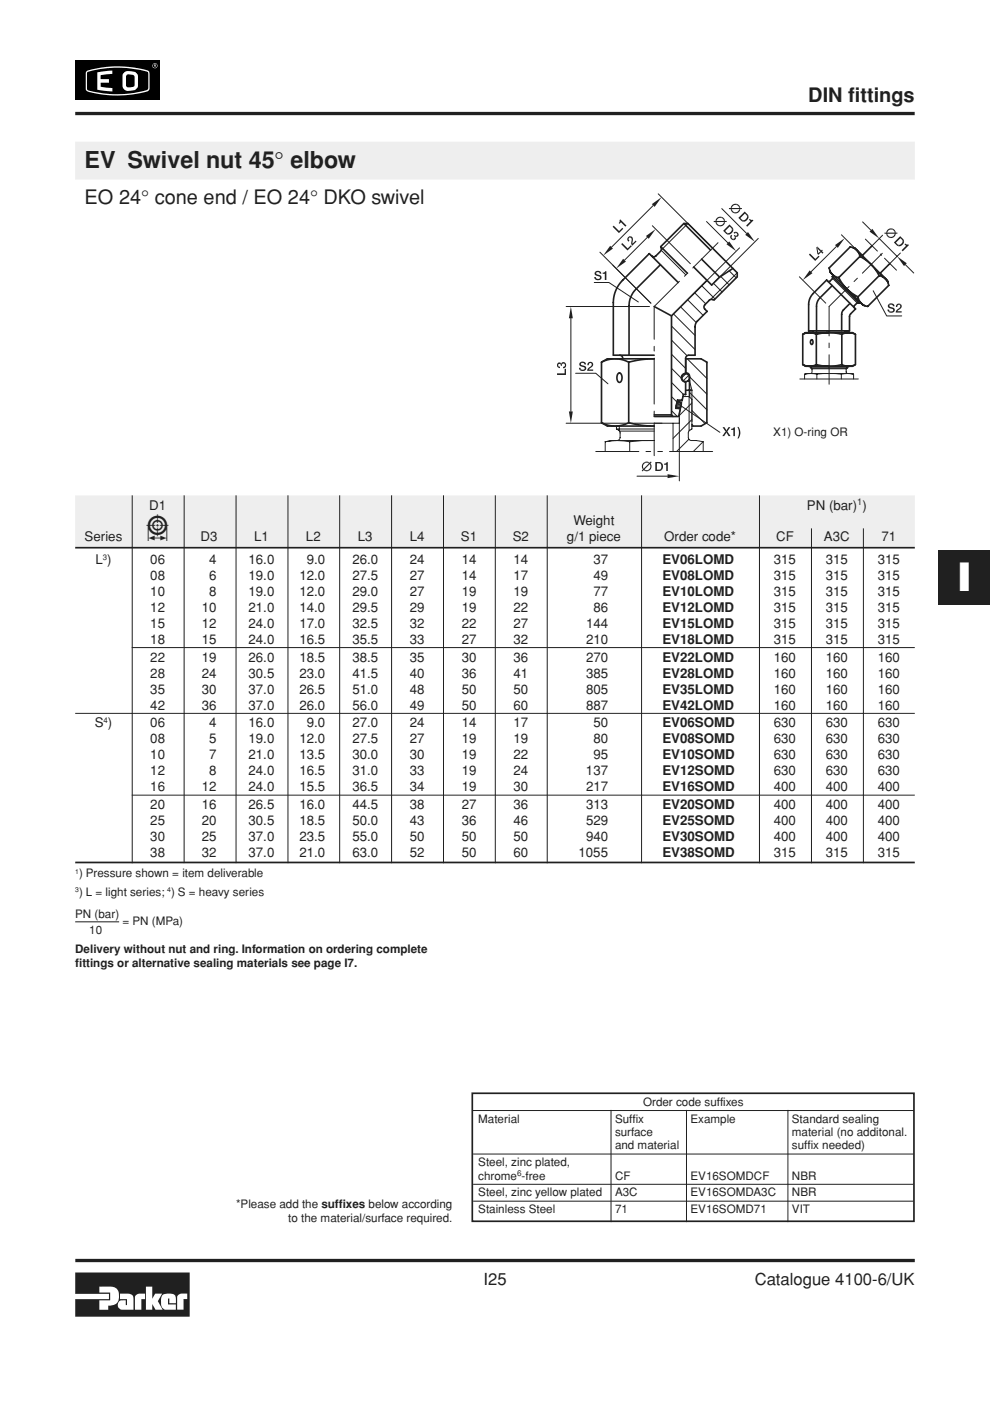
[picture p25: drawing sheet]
<svg xmlns="http://www.w3.org/2000/svg" width="210mm" height="297mm" viewBox="0 0 210 297" stroke-linecap="round" stroke-linejoin="round" font-family="sans-serif">
<defs><g id="words">
<text font-size="8.5" fill="#fff" x="203.1" y="125.2">I</text>
<text font-size="7.1" fill="#231f20" x="31" y="114.8">5</text>
<text font-size="4.9" fill="#231f20" x="17.9" y="35.6">EV Swivel nut 45° elbow</text>
<g font-size="4.2" fill="#231f20">
<text x="171.4" y="21.6">DIN fittings</text>
<text x="17.9" y="43.3">EO 24° cone end / EO 24° DKO swivel</text>
</g>
<g font-size="3.5" fill="#231f20">
<text x="102.5" y="272.4">I25</text>
<text x="160" y="272.4">Catalogue 4100-6/UK</text>
</g>
<g font-size="2.8" fill="#231f20">
<text x="31.6" y="108">D1</text>
<text x="121.6" y="111.4">Weight</text>
<text x="171.1" y="108">PN (bar) )</text>
<text x="17.9" y="114.8">Series</text>
<text x="20.2" y="119.6">L )</text>
<text x="31.9" y="119.6">06</text>
<text x="42.5" y="114.8">D3</text>
<text x="44.4" y="119.6">4</text>
<text x="52.7" y="119.6">16.0</text>
<text x="53.9" y="114.8">L1</text>
<text x="64.9" y="114.8">L2</text>
<text x="65" y="119.6">9.0</text>
<text x="74.7" y="119.6">26.0</text>
<text x="75.9" y="114.8">L3</text>
<text x="86.9" y="114.8">L4</text>
<text x="86.9" y="119.6">24</text>
<text x="97.7" y="114.8">S1</text>
<text x="97.9" y="119.6">14</text>
<text x="108.7" y="114.8">S2</text>
<text x="108.9" y="119.6">14</text>
<text x="120.2" y="114.8">g/1 piece</text>
<text x="125.8" y="119.6">37</text>
<text x="140.4" y="119.6">EV06LOMD</text>
<text x="140.8" y="114.8">Order code*</text>
<text x="164.1" y="119.6">315</text>
<text x="164.6" y="114.8">CF</text>
<text x="174.7" y="114.8">A3C</text>
<text x="175.1" y="119.6">315</text>
<text x="186.1" y="119.6">315</text>
<text x="186.9" y="114.8">71</text>
<text x="31.9" y="123">08</text>
<text x="44.4" y="123">6</text>
<text x="52.7" y="123">19.0</text>
<text x="63.5" y="123">12.0</text>
<text x="74.7" y="123">27.5</text>
<text x="86.9" y="123">27</text>
<text x="97.9" y="123">14</text>
<text x="108.9" y="123">17</text>
<text x="125.8" y="123">49</text>
<text x="140.4" y="123">EV08LOMD</text>
<text x="164.1" y="123">315</text>
<text x="175.1" y="123">315</text>
<text x="186.1" y="123">315</text>
<text x="31.9" y="129.7">12</text>
<text x="31.9" y="126.3">10</text>
<text x="42.8" y="129.7">10</text>
<text x="44.4" y="126.3">8</text>
<text x="52.7" y="129.7">21.0</text>
<text x="52.7" y="126.3">19.0</text>
<text x="63.5" y="129.7">14.0</text>
<text x="63.5" y="126.3">12.0</text>
<text x="74.7" y="126.3">29.0</text>
<text x="74.7" y="129.7">29.5</text>
<text x="86.9" y="126.3">27</text>
<text x="86.9" y="129.7">29</text>
<text x="97.9" y="126.3">19</text>
<text x="97.9" y="129.7">19</text>
<text x="108.9" y="126.3">19</text>
<text x="108.9" y="129.7">22</text>
<text x="125.8" y="126.3">77</text>
<text x="125.8" y="129.7">86</text>
<text x="140.4" y="129.7">EV12LOMD</text>
<text x="140.4" y="126.3">EV10LOMD</text>
<text x="164.1" y="129.7">315</text>
<text x="164.1" y="126.3">315</text>
<text x="175.1" y="129.7">315</text>
<text x="175.1" y="126.3">315</text>
<text x="186.1" y="129.7">315</text>
<text x="186.1" y="126.3">315</text>
<text x="31.9" y="133.1">15</text>
<text x="31.9" y="136.5">18</text>
<text x="42.8" y="133.1">12</text>
<text x="42.8" y="136.5">15</text>
<text x="52.7" y="133.1">24.0</text>
<text x="52.7" y="136.5">24.0</text>
<text x="63.5" y="133.1">17.0</text>
<text x="63.5" y="136.5">16.5</text>
<text x="74.7" y="133.1">32.5</text>
<text x="74.7" y="136.5">35.5</text>
<text x="86.9" y="133.1">32</text>
<text x="86.9" y="136.5">33</text>
<text x="97.9" y="133.1">22</text>
<text x="97.9" y="136.5">27</text>
<text x="108.9" y="133.1">27</text>
<text x="108.9" y="136.5">32</text>
<text x="124.2" y="133.1">144</text>
<text x="124.2" y="136.5">210</text>
<text x="140.4" y="133.1">EV15LOMD</text>
<text x="140.4" y="136.5">EV18LOMD</text>
<text x="164.1" y="133.1">315</text>
<text x="164.1" y="136.5">315</text>
<text x="175.1" y="133.1">315</text>
<text x="175.1" y="136.5">315</text>
<text x="186.1" y="133.1">315</text>
<text x="186.1" y="136.5">315</text>
<text x="31.9" y="143.7">28</text>
<text x="31.9" y="140.3">22</text>
<text x="42.8" y="143.7">24</text>
<text x="42.8" y="140.3">19</text>
<text x="52.7" y="143.7">30.5</text>
<text x="52.7" y="140.3">26.0</text>
<text x="63.5" y="143.7">23.0</text>
<text x="63.5" y="140.3">18.5</text>
<text x="74.7" y="143.7">41.5</text>
<text x="74.7" y="140.3">38.5</text>
<text x="86.9" y="143.7">40</text>
<text x="86.9" y="140.3">35</text>
<text x="97.9" y="143.7">36</text>
<text x="97.9" y="140.3">30</text>
<text x="108.9" y="140.3">36</text>
<text x="108.9" y="143.7">41</text>
<text x="124.2" y="143.7">385</text>
<text x="124.2" y="140.3">270</text>
<text x="140.4" y="140.3">EV22LOMD</text>
<text x="140.4" y="143.7">EV28LOMD</text>
<text x="164.1" y="143.7">160</text>
<text x="164.1" y="140.3">160</text>
<text x="175.1" y="143.7">160</text>
<text x="175.1" y="140.3">160</text>
<text x="186.1" y="143.7">160</text>
<text x="186.1" y="140.3">160</text>
<text x="31.9" y="147.1">35</text>
<text x="42.8" y="147.1">30</text>
<text x="52.7" y="147.1">37.0</text>
<text x="63.5" y="147.1">26.5</text>
<text x="74.7" y="147.1">51.0</text>
<text x="86.9" y="147.1">48</text>
<text x="97.9" y="147.1">50</text>
<text x="108.9" y="147.1">50</text>
<text x="124.2" y="147.1">805</text>
<text x="140.4" y="147.1">EV35LOMD</text>
<text x="164.1" y="147.1">160</text>
<text x="175.1" y="147.1">160</text>
<text x="186.1" y="147.1">160</text>
<text x="20.1" y="154.2">S )</text>
<text x="31.9" y="150.4">42</text>
<text x="31.9" y="154.2">06</text>
<text x="42.8" y="150.4">36</text>
<text x="44.4" y="154.2">4</text>
<text x="52.7" y="150.4">37.0</text>
<text x="52.7" y="154.2">16.0</text>
<text x="63.5" y="150.4">26.0</text>
<text x="65" y="154.2">9.0</text>
<text x="74.7" y="150.4">56.0</text>
<text x="74.7" y="154.2">27.0</text>
<text x="86.9" y="154.2">24</text>
<text x="86.9" y="150.4">49</text>
<text x="97.9" y="154.2">14</text>
<text x="97.9" y="150.4">50</text>
<text x="108.9" y="154.2">17</text>
<text x="108.9" y="150.4">60</text>
<text x="124.2" y="150.4">887</text>
<text x="125.8" y="154.2">50</text>
<text x="140.4" y="150.4">EV42LOMD</text>
<text x="140.4" y="154.2">EV06SOMD</text>
<text x="164.1" y="150.4">160</text>
<text x="164.1" y="154.2">630</text>
<text x="175.1" y="150.4">160</text>
<text x="175.1" y="154.2">630</text>
<text x="186.1" y="150.4">160</text>
<text x="186.1" y="154.2">630</text>
<text x="31.9" y="161">10</text>
<text x="31.9" y="157.6">08</text>
<text x="44.4" y="161">7</text>
<text x="44.4" y="157.6">5</text>
<text x="52.7" y="161">21.0</text>
<text x="52.7" y="157.6">19.0</text>
<text x="63.5" y="161">13.5</text>
<text x="63.5" y="157.6">12.0</text>
<text x="74.7" y="161">30.0</text>
<text x="74.7" y="157.6">27.5</text>
<text x="86.9" y="161">30</text>
<text x="86.9" y="157.6">27</text>
<text x="97.9" y="161">19</text>
<text x="97.9" y="157.6">19</text>
<text x="108.9" y="157.6">19</text>
<text x="108.9" y="161">22</text>
<text x="125.8" y="157.6">80</text>
<text x="125.8" y="161">95</text>
<text x="140.4" y="157.6">EV08SOMD</text>
<text x="140.4" y="161">EV10SOMD</text>
<text x="164.1" y="161">630</text>
<text x="164.1" y="157.6">630</text>
<text x="175.1" y="161">630</text>
<text x="175.1" y="157.6">630</text>
<text x="186.1" y="161">630</text>
<text x="186.1" y="157.6">630</text>
<text x="31.9" y="164.4">12</text>
<text x="31.9" y="167.8">16</text>
<text x="42.8" y="167.8">12</text>
<text x="44.4" y="164.4">8</text>
<text x="52.7" y="167.8">24.0</text>
<text x="52.7" y="164.4">24.0</text>
<text x="63.5" y="167.8">15.5</text>
<text x="63.5" y="164.4">16.5</text>
<text x="74.7" y="164.4">31.0</text>
<text x="74.7" y="167.8">36.5</text>
<text x="86.9" y="164.4">33</text>
<text x="86.9" y="167.8">34</text>
<text x="97.9" y="164.4">19</text>
<text x="97.9" y="167.8">19</text>
<text x="108.9" y="164.4">24</text>
<text x="108.9" y="167.8">30</text>
<text x="124.2" y="164.4">137</text>
<text x="124.2" y="167.8">217</text>
<text x="140.4" y="164.4">EV12SOMD</text>
<text x="140.4" y="167.8">EV16SOMD</text>
<text x="164.1" y="164.4">630</text>
<text x="164.1" y="167.8">400</text>
<text x="175.1" y="164.4">630</text>
<text x="175.1" y="167.8">400</text>
<text x="186.1" y="164.4">630</text>
<text x="186.1" y="167.8">400</text>
<text x="31.9" y="171.6">20</text>
<text x="42.8" y="171.6">16</text>
<text x="52.7" y="171.6">26.5</text>
<text x="63.5" y="171.6">16.0</text>
<text x="74.7" y="171.6">44.5</text>
<text x="86.9" y="171.6">38</text>
<text x="97.9" y="171.6">27</text>
<text x="108.9" y="171.6">36</text>
<text x="124.2" y="171.6">313</text>
<text x="140.4" y="171.6">EV20SOMD</text>
<text x="164.1" y="171.6">400</text>
<text x="175.1" y="171.6">400</text>
<text x="186.1" y="171.6">400</text>
<text x="31.9" y="178.3">30</text>
<text x="31.9" y="175">25</text>
<text x="42.8" y="178.3">25</text>
<text x="42.8" y="175">20</text>
<text x="52.7" y="178.3">37.0</text>
<text x="52.7" y="175">30.5</text>
<text x="63.5" y="178.3">23.5</text>
<text x="63.5" y="175">18.5</text>
<text x="74.7" y="178.3">55.0</text>
<text x="74.7" y="175">50.0</text>
<text x="86.9" y="178.3">50</text>
<text x="86.9" y="175">43</text>
<text x="97.9" y="178.3">50</text>
<text x="97.9" y="175">36</text>
<text x="108.9" y="178.3">50</text>
<text x="108.9" y="175">46</text>
<text x="124.2" y="175">529</text>
<text x="124.2" y="178.3">940</text>
<text x="140.4" y="178.3">EV30SOMD</text>
<text x="140.4" y="175">EV25SOMD</text>
<text x="164.1" y="175">400</text>
<text x="164.1" y="178.3">400</text>
<text x="175.1" y="175">400</text>
<text x="175.1" y="178.3">400</text>
<text x="186.1" y="175">400</text>
<text x="186.1" y="178.3">400</text>
<text x="31.9" y="181.7">38</text>
<text x="42.8" y="181.7">32</text>
<text x="52.7" y="181.7">37.0</text>
<text x="63.5" y="181.7">21.0</text>
<text x="74.7" y="181.7">63.0</text>
<text x="86.9" y="181.7">52</text>
<text x="97.9" y="181.7">50</text>
<text x="108.9" y="181.7">60</text>
<text x="122.7" y="181.7">1055</text>
<text x="140.4" y="181.7">EV38SOMD</text>
<text x="164.1" y="181.7">315</text>
<text x="175.1" y="181.7">315</text>
<text x="186.1" y="181.7">315</text>
</g>
<g font-size="2.5" fill="#231f20">
<text x="163.9" y="92.5">X1) O-ring OR</text>
<text x="16.8" y="186">) Pressure shown = item deliverable</text>
<text x="16.8" y="190">) L = light series; ) S = heavy series</text>
<text x="15.9" y="194.5">PN (bar)</text>
<text x="26" y="196">= PN (MPa)</text>
<text x="15.9" y="202">Delivery without nut and ring. Information on ordering complete</text>
<text x="18.9" y="198">10</text>
<text x="15.9" y="205">fittings or alternative sealing materials see page I7.</text>
<text x="101.4" y="238">Material</text>
<text x="130.4" y="238">Suffix</text>
<text x="136.3" y="234.5">Order code suffixes</text>
<text x="146.4" y="238">Example</text>
<text x="167.9" y="238">Standard sealing</text>
<text x="130.4" y="243.7">and material</text>
<text x="130.4" y="240.8">surface</text>
<text x="167.9" y="240.8">material (no additonal.</text>
<text x="167.9" y="243.7">suffix needed)</text>
<text x="101.4" y="247.3">Steel, zinc plated,</text>
<text x="101.4" y="250.1">chrome -free</text>
<text x="130.4" y="250.1">CF</text>
<text x="146.4" y="250.1">EV16SOMDCF</text>
<text x="167.9" y="250.1">NBR</text>
<text x="50" y="256.1">*Please add the suffixes below according</text>
<text x="101.4" y="253.7">Steel, zinc yellow plated</text>
<text x="101.4" y="257.3">Stainless Steel</text>
<text x="130.4" y="253.7">A3C</text>
<text x="130.4" y="257.3">71</text>
<text x="146.4" y="257.3">EV16SOMD71</text>
<text x="146.4" y="253.7">EV16SOMDA3C</text>
<text x="167.9" y="257.3">VIT</text>
<text x="167.9" y="253.7">NBR</text>
<text x="61.1" y="259.1">to the material/surface required.</text>
</g>
<text font-size="2" fill="#231f20" x="181.7" y="107.1">1</text>
<g font-size="1.7" fill="#231f20">
<text x="21.8" y="118.6">3</text>
<text x="22" y="153.3">4</text>
<text x="109.6" y="249.3">6</text>
</g>
<g font-size="1.4" fill="#231f20">
<text x="15.9" y="185.2">1</text>
<text x="15.9" y="189.2">3</text>
<text x="35.5" y="189.2">4</text>
</g>
</g></defs>
<path d="M208.9 11.1h1.1M208.9 285.9h1.1" fill="none" stroke="#000" stroke-width=".21"/>
<g fill="#fff">
<path d="M206 9.6h3.9v3h-3.9z"/>
<path d="M206 284.5h3.9v3h-3.9z"/>
<path d="M204.2 288.5h5.7v7h-5.7z"/>
<path d="M204.2 1.6h5.7v7h-5.7z"/>
</g>
<path d="M16 12.9h18v8.3h-18z" fill="#000"/>
<circle cx="32.9" cy="13.9" r=".54" fill="#fff"/>
<circle cx="32.9" cy="13.9" r=".46" fill="#000"/>
<path d="M32.6 13.7l.5 .1v.4l-.4-.2-.1 .2z" fill="#fff"/>
<path d="M32.7 13.8l.3 .1h-.3z" fill="#000"/>
<path d="M18.4 15.1a21.9 21.9 0 0 1 13.1 0l.2 .7-.1 3.3a6.5 6.5 0 0 1-3.5 .9 20.9 20.9 0 0 1-9.8-.8l-.1-.3v-3.5z" fill="#fff"/>
<path d="M18.5 15.3a22 22 0 0 1 12.8 0l.1 .3v3.3a19.8 19.8 0 0 1-9 .9h-.6a7.4 7.4 0 0 1-3.3-.9z" fill="#000"/>
<g fill="#fff">
<path d="M20.6 15.3l3.2-.3v.7l-2.5 .3v.8h1.8v.7h-1.8v.9l2.5 .3v.7l-3.2-.4z"/>
<path d="M26.2 15.5a2.43 2.43 0 0 1 2.9 .2l.2 .5-.2 2.4a2.34 2.34 0 0 1-2.9 .2l-.2-.5v-2.3z"/>
</g>
<path d="M26.8 15.9l.5-.1a1 1 0 0 1 1.2 .5v1.7a1.21 1.21 0 0 1-1.6 .4l-.2-.3z" fill="#000"/>
<path d="M15.9 269.8h24.3v9.4h-24.3v-3.8h7.2v-1.1h-7.2z" fill="#231f20"/>
<g fill="#fff">
<path d="M21.1 272.8h1.9a1.8 1.8 0 0 1 2.2 2.1 1.85 1.85 0 0 1-2.3 1.9v.9h-1.8v-2h2.3v-1.7h-2.3z"/>
<path d="M30.9 272.8h1.4v2.6l.6-1.1h1.5l-.9 1.6 1 1.8h-1.5l-.7-1.2v1.2h-1.4z"/>
<path d="M34.4 274.6a2.29 2.29 0 0 1 2.8 .2l.1 1.5h-1.4v-1h-.3v1.3h1.7v1.1l-2.5-.1a2.51 2.51 0 0 1-.4-3z"/>
<path d="M28.7 274.7l.9-.4h1.1v1.1h-.7v2.3h-1.4v-2.7z"/>
<path d="M25.4 274.3a3.5 3.5 0 0 1 2.8 .5l.1 2.9h-2.6a1.07 1.07 0 0 1-.7-1.4 1.07 1.07 0 0 1 1.5-.6h.2v1h.2v-1.3h-1.5z"/>
<path d="M37.7 274.7l.8-.4h1.2v1.1h-.8v2.3h-1.3v-2.7z"/>
</g>
<path d="M198.9 116.7h11v11.6h-11z" fill="#231f20"/>
<path d="M15.9 24.1h178M16 267.3h178" fill="none" stroke="#231f20" stroke-width=".7" stroke-linecap="butt"/>
<path d="M169.5 58.7l5.6 5.6M177.3 52.3l-5.3 5.3M178.4 49.8l5.6 5.6" fill="none" stroke="#231f20" stroke-width=".21"/>
<g fill="#231f20">
<path d="M171.7 57.3l.6 .6-2.1 1.5z"/>
<path d="M177 52l2.1-1.5-1.5 2z"/>
<path d="M171.7 53.8l1.2 1.1 .7-.7 .2 .2-1 .9-1.3-1.3z" fill-rule="evenodd"/>
<path d="M173.1 52.5l.2-.2 .2 1.4 .8-.8 .2 .2-.2 .2 .3 .3-.2 .2-.3-.3-.6 .5-.2-.2z" fill-rule="evenodd"/>
<path d="M173.3 52.3l.8 .8-.6 .6 .4-.4-.6-.6z" fill-rule="evenodd"/>
</g>
<g fill="none" stroke="#231f20" stroke-width=".21">
<path d="M176.9 58.6l-.4 .4 5.3 5.2 .4-.4M181.8 59l-.7 .7M182.9 47l1.8 1.8M183.5 50.7l2.5 2.5M186.4 50.6l3.8 3.7M186.6 53.9l.3 .2M187.1 53.7l-4.3 4.2M187.1 49.9l-2.5 2.5M187.5 54.7l2.6 2.6M190.9 53.6l-2.6 2.6M192 56.1l1.7 1.8M170.6 79.3l1.3-.1 1.3 .1"/>
<path d="M171.8 77.7v.3l.4 .4v.5l-.4 .3M171.8 78h8M172.1 77.7v.5h7.4v-.5M173.2 79.3v1.1M175.8 79.2l-2.6 .1M175.8 79.2h-4.5l-.7 .1v1.1M175.8 79.2h4.4l.8 .1-1.3-.1-1.3 .1M175.8 79.2l2.6 .1v1.1M175.8 72.7v1M175.8 75.2v6.3M179.8 77.7v.3l-.4 .4v.5l.3 .3M180 60.8l-4.2 4.2v6.2"/>
<path d="M181 79.3v1.1M169.6 80.4h12.4"/>
</g>
<g fill="none" stroke="#231f20" stroke-width=".35">
<path d="M176 57.4a2.41 2.41 0 0 0 1.8 1.5M176.5 58.6l-.1 .5-.5 .6-.4-.1M176.5 58.6l5.6 5.7M176.7 58.4l-.2 .2M177.8 58.9l.8 1.2 .9 1.1M180.8 52.5a2.35 2.35 0 0 1 1.5 1.9M181.2 52.6l-.9-.3-4.5 4.5 .2 1 3.5 3.4M182.3 54.4l-4.5 4.5M184.9 52.1l-2.1 2.1-1.6-1.6 3.5 3.5-1.1-1-1.3-.7M186.4 58.5l-.8-1.3-.9-1.1 3.5 3.5M186.4 58.5a2.37 2.37 0 0 1 1.9 1.4M186.4 58.5l-4.5 4.4"/>
<path d="M188.7 55.9l-2.1 2.1 1.6 1.6 .2 .9-4.4 4.5-1-.3-3.5-3.5M170.2 77.3a3.1 3.1 0 0 0 2.9 0M170.2 70.9l.6-.4h10l.6 .4M172 72.1l.2-.1 .2 .4-.3 .6-.3-.3zM172.1 70.1l.3 .1 .1 .3M172.4 62.2l2.9-2.8 6.1 6.1-1.2 1.4-.1 3.2h-8.6v-5.5a3.4 3.4 0 0 1 .9-2.4zM173.1 77.3a10.4 10.4 0 0 0 5.4 0M173.1 70.9a10.5 10.5 0 0 1 5.4 0M173.1 70.9a3.1 3.1 0 0 0-2.9 0v6.4l.6 .4h10l.6-.4v-6.4M173.1 70.9v6.4M176.4 60.6l-2.5 2.6a2.48 2.48 0 0 0-.8 1.7v5.2M178.5 70.9a3.1 3.1 0 0 1 2.9 0"/>
<path d="M178.5 77.3a3.1 3.1 0 0 0 2.9 0M178.5 70.9v6.4M179.4 70.1l-.2 .1-.1 .3M179.5 61.2l1.2 1 1.2 .7M180.2 64.3l-1.4 1.4-.3 .6v3.8M181.9 62.9a2.41 2.41 0 0 0 1.5 1.9M182.1 64.3h-.4l-.5 .5v.5M182.4 64.1l-.3 .2"/>
</g>
<g fill="#231f20">
<path d="M184.4 49.1l.6-.6 1.4 2.1z"/>
<path d="M190.2 54.3l2.1 1.5-.6 .6z"/>
<path d="M187.9 49.6l.9 .9-.6-.3z" fill-rule="evenodd"/>
<path d="M188.4 50l.3 .2h.4l.4-.2 .2-.4 .2 .1-.2 .5-.6 .2-.3 .1z" fill-rule="evenodd"/>
<path d="M188.2 48.7l.8-.3 .5 .5a.78 .78 0 0 0-.8-.2 .78 .78 0 0 0-.6 .6l-.2-.1z" fill-rule="evenodd"/>
<path d="M189 48.4l.6 .3 .3 .6z" fill-rule="evenodd"/>
<path d="M187.5 49.3h.4v-.1l.2 .1h1.6l-.7-.9 .9 .9h.4v.3h-.4v.1l-.2-.1h-1.6l.7 .9-.9-.9h-.4z" fill-rule="evenodd"/>
<path d="M190 51.5l.2 .2a.68 .68 0 0 0 .9 0 .68 .68 0 0 0 0-1l.6 .6-.2 .5-.4 .3-.4 .1z" fill-rule="evenodd"/>
<path d="M189.5 51.4l1.4-1.3 .8 1v.1l-.8-.7-.9 1 .7 .7-.5-.1z" fill-rule="evenodd"/>
<path d="M191.8 51.8l.1-.2 .8 .4-1.3 1.3-.2-.2 .9-1z" fill-rule="evenodd"/>
</g>
<path d="M185.1 61.6l2.9 5.4h3.2" fill="none" stroke="#231f20" stroke-width=".21"/>
<g fill="#231f20">
<path d="M188.2 65.6h.3l.1 .3 .4 .1h-.7z" fill-rule="evenodd"/>
<path d="M188.3 64.6h.6a.28 .28 0 0 0-.3 .3 .28 .28 0 0 0 .3 .2l.2 .1a.61 .61 0 0 1 .6 .8 .61 .61 0 0 1-1 .3l-.4-.3h.9a.34 .34 0 0 0 .1-.5 .34 .34 0 0 0-.5-.1 .54 .54 0 0 1-.5-.2 .54 .54 0 0 1 0-.6z" fill-rule="evenodd"/>
<path d="M188.4 64.5a.76 .76 0 0 1 1.3 .4h-.4l-.2-.3z" fill-rule="evenodd"/>
<path d="M190.6 64.6h.5l.1 .5-.9 .9h.9v.3h-1.3l.2-.5 .7-.6a.35 .35 0 0 0 .1-.4 .35 .35 0 0 0-.3-.2z" fill-rule="evenodd"/>
<path d="M190.2 64.5l.5-.1 .4 .2h-.7l-.2 .5h-.3z" fill-rule="evenodd"/>
</g>
<g fill="none" stroke="#231f20" stroke-width=".21">
<path d="M144.1 59.6l-5.4 5.4v6.9M145.8 57.9l-.7 .7M145.9 47.4l-5.7 5.6M152.2 51.5l-5.3 5.3M156.3 57.8l-5.7 5.7M138.7 73.4v1M138.7 75.9v9.8M145.4 79.3l-.9 .8M145.7 76.1l4.2 4.1M146 79.6l-1.1 1.1M146.2 79.9l3.7 3.7M149.6 76.6l.3 .3"/>
<path d="M128.3 93.7l1.5-.3h8.9h-2.6l-2.6 .3M128.3 93.7a13.4 13.4 0 0 1 5.2 0M128.3 93.7v2M130.7 91l.7 .5 .1 1.2a.67 .67 0 0 1-.7 .7M130.7 90.3v.7M130.7 91h8M131.3 90.3v1M131.4 91.4h7.3M133.5 93.7v2M138.7 87.2v1M138.7 89.7v6.9M142.7 89.7v6"/>
<path d="M145.9 91.8v.9M146.1 80.5l-.3 .3M146.1 84.1h-1.3l-.8 3.6v2h-5.3M146.1 84.1l.6 .6v6.3l-.4 .2M146.1 84.1v7.2M146.2 80.7l.5 2v6.7M146.2 83.2l3.7 3.7M146.6 93.4l2.5 .3v2M146.7 87l2.8 2.8"/>
</g>
<g fill="none" stroke="#231f20" stroke-width=".35">
<path d="M145 47.4l-4.9 4.9M145.9 47.4l10.4 10.4v.9l-4.9 4.9M147.1 56.6l3.8 3.8 1.7-1.6 2.8-1.9M149.9 59.4l-7.5 7.6v21l.3 .3M130 75.3h8.7M131.1 79.2l.4-.1 .4 .6-.1 1-.4 .4-.4-.2-.2-.5v-.7zM131.4 75.3a.67 .67 0 0 1 .6 .8M133.3 76.8v12.8M138.7 76.1h-9.9l-1.3 .7v12.8l1.3 .7h9.9M145.4 79.1a.7 .7 0 0 1 .8 .6v4.5M145.4 76.1h3.2l1.3 .7v12.8l-1.3 .7h-1.9M146 75.3a.67 .67 0 0 0-.6 .7v3.2a.9 .9 0 0 0-.9 .9 .9 .9 0 0 0 .9 .9v2.6h-.5l-.3 1.2h-1l-.3 1.8h1l-.4 1.7h-5.2"/>
<path d="M138.7 88h3.7M143.4 86a.49 .49 0 0 0 .4 .6 .49 .49 0 0 0 .6-.4M143.6 85.3a.5 .5 0 0 1 .6-.1 .5 .5 0 0 1 .2 .5v.5a.49 .49 0 0 1-.6 .4 .49 .49 0 0 1-.4-.6zM145.4 82.7h1.3M145.9 80.7h.3M146.7 90l.2 .3"/>
<circle cx="145.4" cy="80.1" r=".83"/>
</g>
<g fill="#231f20">
<path d="M144.5 85.5l-.1 .7z"/>
<path d="M144.4 85.3v.9z"/>
<path d="M144.4 85.3l-.1 1.1z"/>
<path d="M144.2 85.2l.2 .1-.1 1.1z"/>
<path d="M144.2 85.2l.1 1.2-.2 .1z"/>
<path d="M144 85.2h.2l-.1 1.3z"/>
<path d="M144 85.2l.1 1.3-.2 .1z"/>
<path d="M143.7 85.2h.3l-.1 1.4z"/>
<path d="M143.7 85.2l.2 1.4-.2-.1z"/>
<path d="M143.6 85.3l.1-.1v1.3z"/>
<path d="M143.6 85.3l.1 1.2-.2-.1z"/>
<path d="M143.6 85.3l-.1 1.1z"/>
<path d="M143.5 85.5v.9z"/>
<path d="M143.5 85.5l-.1 .7z"/>
</g>
<path d="M138.1 54.2a.66 .66 0 0 0 1 0l1-1 .1-.4-.1-.5 5.6 5.6M140 56.1l-5.2 5.2a5 5 0 0 0-1.4 3.5v10.5M143.8 59.9l-6.1-6.1-5.7 5.6a6.7 6.7 0 0 0-2 4.8v11.1M145.9 47.4h-.9l5.7 5.6M148.8 54.9l3.8 3.9M138.7 76.1a20.5 20.5 0 0 0-5.4 .7 6.2 6.2 0 0 0-5.8 0M138.7 65l3.7 2M151.4 63.6l-.5-.1-.4 .1-1 1a.66 .66 0 0 0 0 .9l.4 .5-2.2 2.2-.3 .7v6.4h-1.4M127.5 89.6a6.2 6.2 0 0 0 5.8 0 20.5 20.5 0 0 0 5.4 .7" fill="none" stroke="#231f20" stroke-width=".35"/>
<g fill="none" stroke="#231f20" stroke-width=".21">
<path d="M140.2 53l5.2 5.3M149.8 47l4.5 4.5M152.8 58.6l1.8 1.8M154.6 57.4l1.5 1.5M156.8 52.6l-10 9.9M142.4 78.1l2.1 2.1M142.4 75.1l3 3M142.4 72.1l3.3 3.3M142.4 69.1l5 5M142.8 66.6l4.6 4.5M144.3 65.1l3.3 3.3M145.8 63.6l3.3 3.3"/>
<path d="M147.3 62.1l2.3 2.3M148.8 60.6l2.8 2.8M151.3 60.1l1.8 1.8M126.3 95.7h9.2M137 95.7h1M139.5 95.7h1M142 95.7h9.1M142.4 87.1l1.2 1.2M142.4 84.1l1.2 1.2M142.4 81.1l2.5 2.5M145.2 81l.2 .1M145.9 92.7a.67 .67 0 0 0 .7 .7"/>
<path d="M146.1 93.1l-2.6 2.6M146.3 91.2l-.4 .6M146.7 85.4l-2.7 2.7M146.7 89l-4 4M149.1 93.7l-2.1 2"/>
</g>
<g fill="#231f20">
<path d="M154 51.8l.6-.6 1.5 2.1z"/>
<path d="M151.7 47.1l.9 .9-.6-.3z" fill-rule="evenodd"/>
<path d="M152.2 47.5l.3 .2h.4l.4-.2 .2-.4 .2 .1-.3 .5-.5 .3h-.3z" fill-rule="evenodd"/>
<path d="M152 46.2l.8-.3 .5 .5-.4-.2h-.4l-.4 .3-.2 .3-.2-.1z" fill-rule="evenodd"/>
<path d="M152.8 45.9a1.02 1.02 0 0 1 .9 .9z" fill-rule="evenodd"/>
<path d="M151.3 46.8h.4v-.1l.2 .1h1.6l-.7-.9 .9 .9h.4v.3h-.4v.1l-.2-.1h-1.6l.7 .9-.9-.9h-.4z" fill-rule="evenodd"/>
<path d="M153.8 49l.2 .2a.68 .68 0 0 0 .9 0 .68 .68 0 0 0 0-.9l.6 .5-.6 .8-.4 .1z" fill-rule="evenodd"/>
<path d="M153.3 48.9l1.4-1.3 .8 .9v.2l-.8-.7-.9 1 .7 .7-.5-.1z" fill-rule="evenodd"/>
<path d="M155 49.8l.2 .2v.4l.4 .5-.6-.2a.59 .59 0 0 1 0-.9z" fill-rule="evenodd"/>
<path d="M155.6 50l.5 .4-.1 .3-.4 .2-.4-.4a.33 .33 0 0 0 .5 0 .33 .33 0 0 0-.1-.5z" fill-rule="evenodd"/>
<path d="M155.6 50l.1-.2 .5 .4h-.2l.1 .2z" fill-rule="evenodd"/>
<path d="M155.5 49.3l.4-.2 .3 .4-.2-.1-.3 .2z" fill-rule="evenodd"/>
<path d="M155.9 49.1a.56 .56 0 0 1 .7 .5 .56 .56 0 0 1-.4 .6l-.4-.3a.28 .28 0 0 0 .4 0 .28 .28 0 0 0 0-.4z" fill-rule="evenodd"/>
</g>
<path d="M153 44.2l5.3 5.3M160.8 50.6l-9.2 9.1" fill="none" stroke="#231f20" stroke-width=".21"/>
<g fill="#231f20">
<path d="M158.6 49.2l1.5 2.1-2.1-1.5z"/>
<path d="M154.9 44.3l.9 .9-.6-.2z" fill-rule="evenodd"/>
<path d="M155.4 44.8l.2 .1a.79 .79 0 0 0 1.1-.6l.2 .2v.2l-.6 .5h-.5z" fill-rule="evenodd"/>
<path d="M155.2 43.5l.8-.3 .5 .5a.78 .78 0 0 0-.8-.2 .78 .78 0 0 0-.5 .6l-.2-.2z" fill-rule="evenodd"/>
<path d="M156 43.2l.7 .3 .3 .6z" fill-rule="evenodd"/>
<path d="M154.6 44.1h.3l.1-.2 .2 .2h1.5l-.7-.9 1 .9h.3v.2h-.3l-.1 .2-.2-.2h-1.5l.6 .9-.9-.9h-.3z" fill-rule="evenodd"/>
<path d="M157 46.2l.3 .3a.68 .68 0 0 0 .9-.1 .68 .68 0 0 0 0-.9l.5 .5-.1 .4-.4 .5-.5 .1z" fill-rule="evenodd"/>
<path d="M156.6 46.2l1.3-1.4 .6 .7 .2 .4-.8-.6-.9 .9 .7 .8-.5-.1z" fill-rule="evenodd"/>
<path d="M158.8 46.6l.2-.2 .7 .3-1.3 1.4-.2-.3 .9-.9z" fill-rule="evenodd"/>
</g>
<path d="M127.2 53.5l10.8 10.8M138.5 43.6l-8.8 8.8M139.6 41.1l10.8 10.8" fill="none" stroke="#231f20" stroke-width=".21"/>
<g fill="#231f20">
<path d="M129.4 52.1l.6 .6-2.1 1.5z"/>
<path d="M138.2 43.3l2.1-1.5-1.5 2.1z"/>
<path d="M129.9 48.1l.2-.3 1.2 1.2 .6-.7 .2 .2-.9 .9z" fill-rule="evenodd"/>
<path d="M131.3 46.7l.2-.2 1.3 1.3-.2 .3-.9-1-.4 .4-.1-.2 .2-.3z" fill-rule="evenodd"/>
</g>
<path d="M129.9 56.2l8.1 8.1M137.3 50.3l-4.9 4.9M138.3 47.9l8.1 8" fill="none" stroke="#231f20" stroke-width=".21"/>
<g fill="#231f20">
<path d="M132.1 54.9l.6 .6-2.1 1.4z"/>
<path d="M137 50l2-1.4-1.5 2z"/>
<path d="M131.7 51.8l.2-.3 1.2 1.2 .7-.7 .2 .2-1 .9z" fill-rule="evenodd"/>
<path d="M133.7 50.1a1.24 1.24 0 0 1 .4 1.5l.7-.6 .2 .2-.9 .9-.3-.4 .1-.5a.43 .43 0 0 0 0-.6 .43 .43 0 0 0-.5-.1z" fill-rule="evenodd"/>
<path d="M133.2 50.3l.5-.2-.4 .5 .2 .4-.2 .2a.63 .63 0 0 1-.1-.9z" fill-rule="evenodd"/>
</g>
<path d="M120 65h17.7M121 67.5v19.7M120 89.7h20.4" fill="none" stroke="#231f20" stroke-width=".21"/>
<g fill="#231f20">
<path d="M121 65l.5 2.5h-.9z"/>
<path d="M120.6 87.2h.9l-.5 2.5z"/>
<path d="M118.1 79.2h1.6v-1h.3v1.3h-1.9z" fill-rule="evenodd"/>
<path d="M119.8 76.9l.2 .4a.63 .63 0 0 1-.6 .8v-.3l.4-.2z" fill-rule="evenodd"/>
<path d="M119.1 76.9l.3-.1 .4 .1v.5a.33 .33 0 0 0-.4-.3 .33 .33 0 0 0-.3 .4z" fill-rule="evenodd"/>
<path d="M118.9 77l.1 .1 .1-.2v.7h-.2z" fill-rule="evenodd"/>
<path d="M118.3 77.4l.2 .3h.2v.4l-.4-.2z" fill-rule="evenodd"/>
<path d="M118.3 77l.6-.1v.6a.28 .28 0 0 0-.2-.3 .28 .28 0 0 0-.4 .2v.5l-.2-.4z" fill-rule="evenodd"/>
</g>
<path d="M144 88.7v13.3M135.1 101h6.4" fill="none" stroke="#231f20" stroke-width=".21"/>
<g fill="#231f20">
<path d="M141.5 100.5l2.5 .5-2.5 .4z"/>
<path d="M136.5 99.7h1.3a1.02 1.02 0 0 1-1.3 0z" fill-rule="evenodd"/>
<path d="M137.7 98.4l.4 .1v.6l-.3 .6h-.7l.4-.1a.78 .78 0 0 0 .2-1.2z" fill-rule="evenodd"/>
<path d="M136.4 98.1h.7l-.7 .4-.1 .5 .2 .4h-.3l-.1-.7z" fill-rule="evenodd"/>
<path d="M136.5 98.1l.1-.1a1.03 1.03 0 0 1 1.2 .1z" fill-rule="evenodd"/>
<path d="M136.5 98.1h1.3l.2-.3 .2 .2-.3 .3 .1 .1h-.3l-1.1 1.1 1.2 .2h-1.3l-.3 .3-.1-.2 .2-.3-.1-.1h.3l1.1-1.1z" fill-rule="evenodd"/>
<path d="M139.6 98.2h.7l.3 .6-.3 .8h-1h.4a.68 .68 0 0 0 .5-.7 .68 .68 0 0 0-.6-.7z" fill-rule="evenodd"/>
<path d="M138.9 98h.9l.5 .2h-1v1.4l1 .1-.4 .1-1 .1z" fill-rule="evenodd"/>
<path d="M140.8 98.3l.8-.3v1.9h-.3v-1.4h-.5z" fill-rule="evenodd"/>
</g>
<path d="M122 79.1h4.3l2.6 2.3" fill="none" stroke="#231f20" stroke-width=".21"/>
<g fill="#231f20">
<path d="M122.8 78h.3l.1 .3 .4 .1h-.7z" fill-rule="evenodd"/>
<path d="M122.9 76.9h.6a.28 .28 0 0 0-.3 .3 .28 .28 0 0 0 .3 .3 .64 .64 0 0 1 .8 .7 .64 .64 0 0 1-1 .4l-.4-.2h.7a.33 .33 0 0 0 .4-.4 .33 .33 0 0 0-.5-.2 .56 .56 0 0 1-.6-.2 .56 .56 0 0 1 0-.7z" fill-rule="evenodd"/>
<path d="M123 76.9l.3-.2h.5l.3 .2 .1 .4h-.3l-.2-.3z" fill-rule="evenodd"/>
<path d="M125.2 77h.5l.1 .4-.9 .9h.9v.3h-1.3l.1-.4 .5-.4a.42 .42 0 0 0 .4-.4 .42 .42 0 0 0-.3-.4z" fill-rule="evenodd"/>
<path d="M124.7 76.9l.5-.2 .5 .3h-.7l-.2 .4h-.3z" fill-rule="evenodd"/>
</g>
<path d="M126 59.9h3.1l6.2 4.1" fill="none" stroke="#231f20" stroke-width=".21"/>
<g fill="#231f20">
<path d="M126 58.7h.3l.2 .3 .3 .1h-.7z" fill-rule="evenodd"/>
<path d="M126.2 57.7h.6a.29 .29 0 0 0-.4 .3 .29 .29 0 0 0 .4 .2 .64 .64 0 0 1 .7 .8 .64 .64 0 0 1-1 .4l-.4-.3h.7a.32 .32 0 0 0 .4-.3 .32 .32 0 0 0-.5-.3 .56 .56 0 0 1-.5-.2 .56 .56 0 0 1 0-.6z" fill-rule="evenodd"/>
<path d="M126.2 57.6l.4-.2 .5 .1 .3 .2 .1 .3h-.3l-.2-.3z" fill-rule="evenodd"/>
<path d="M127.8 57.8l.8-.3v1.9h-.4v-1.3h-.4z" fill-rule="evenodd"/>
</g>
<path d="M143.8 85.7l8.8 6" fill="none" stroke="#231f20" stroke-width=".21"/>
<g fill="#231f20">
<path d="M153.8 91.5l.2 .2-.5 .8h-.3z"/>
<path d="M153.2 90.6h.4l.4 .6-.2 .3z"/>
<path d="M154.5 90.6h.3l-.6 .9 .7 1h-.4l-.7-1z" fill-rule="evenodd"/>
<path d="M155 90.9l.8-.3v1.9h-.3v-1.4h-.5z" fill-rule="evenodd"/>
<path d="M156.3 90.5l.3 .1 .4 1-.1 .7-.3 .7h-.3l.4-1.2z" fill-rule="evenodd"/>
</g>
<path d="M15.9 110.6h178.1" fill="none" stroke="#eeeeef" stroke-width="11.1" stroke-linecap="butt"/>
<path d="M15.9 116.1h178.1M15.9 182.9h178.1M100.1 231.8h93.7v27.1h-93.7z" fill="none" stroke="#231f20" stroke-width=".36"/>
<g fill="none" stroke="#231f20" stroke-width=".21">
<path d="M28 105v78M39 105v78M50 105v78M61.1 105v78M72 105v78M83 105v78M94 105v78M105 105v78M116 105v78M136 105v78M161 105v78M172.1 112v71"/>
<path d="M183.1 112v71M27.9 137.3h166.1M15.9 151.2h178.1M27.9 168.6h166.1M15.9 195.4h9.4M100.3 235.5h93.3M129.6 235.3v23.8M145.6 235.3v23.8M167.1 235.3v23.8M100.3 244.7h93.3M100.3 251.1h93.3M100.3 254.7h93.3"/>
</g>
<path d="M15.9 34.1h178.1" fill="none" stroke="#eeeeef" stroke-width="8" stroke-linecap="butt"/>
<use href="#words"/>
</svg>
